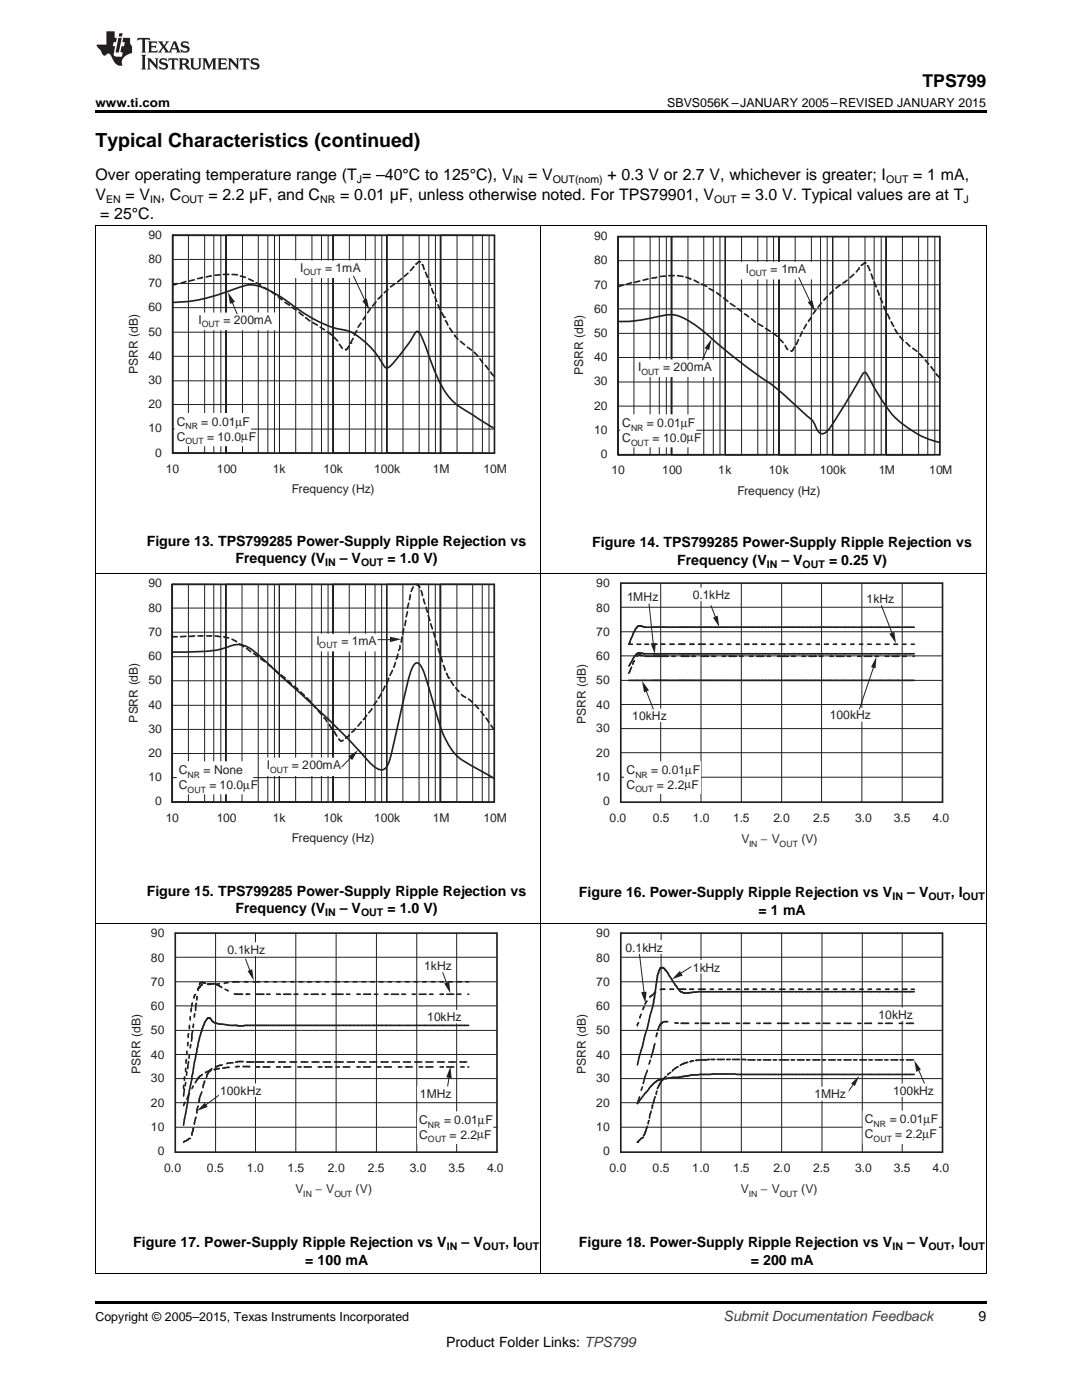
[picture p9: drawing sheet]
<svg xmlns="http://www.w3.org/2000/svg" width="216mm" height="279mm" viewBox="0 0 216 279" stroke-linecap="round" stroke-linejoin="round" font-family="sans-serif">
<defs><g id="words">
<text font-size="3.9" x="19" y="29.3">Typical Characteristics (continued)</text>
<text font-size="3.5" x="184.1" y="17.3">TPS799</text>
<g font-size="3.2">
<text x="19" y="36">Over operating temperature range (T = –40°C to 125°C), V</text>
<text x="105.4" y="36">= V</text>
<text x="121.2" y="36">+ 0.3 V or 2.7 V, whichever is greater; I</text>
<text x="182.2" y="36">= 1 mA,</text>
<text x="19" y="39.9">V</text>
<text x="25" y="39.9">= V , C</text>
<text x="41.6" y="39.9">= 2.2 μF, and C</text>
<text x="67.9" y="39.9">= 0.01 μF, unless otherwise noted. For TPS79901, V</text>
<text x="147.9" y="39.9">= 3.0 V. Typical values are at T</text>
<text x="20" y="43.7">= 25°C.</text>
</g>
<g font-size="2.8">
<text x="29.3" y="108.9">Figure 13. TPS799285 Power-Supply Ripple Rejection vs</text>
<text x="47" y="112.4">Frequency (V</text>
<text x="67.8" y="112.4">– V</text>
<text x="77.3" y="112.4">= 1.0 V)</text>
<text x="118.2" y="109.2">Figure 14. TPS799285 Power-Supply Ripple Rejection vs</text>
<text x="135.1" y="112.7">Frequency (V</text>
<text x="155.9" y="112.7">– V</text>
<text x="165.4" y="112.7">= 0.25 V)</text>
<text x="29.3" y="178.7">Figure 15. TPS799285 Power-Supply Ripple Rejection vs</text>
<text x="115.5" y="179.1">Figure 16. Power-Supply Ripple Rejection vs V</text>
<text x="181" y="179.1">– V</text>
<text x="189.7" y="179.1">, I</text>
<text x="47" y="182.2">Frequency (V</text>
<text x="67.8" y="182.2">– V</text>
<text x="77.3" y="182.2">= 1.0 V)</text>
<text x="151.3" y="182.6">= 1 mA</text>
<text x="26.6" y="248.9">Figure 17. Power-Supply Ripple Rejection vs V</text>
<text x="92.1" y="248.9">– V</text>
<text x="100.8" y="248.9">, I</text>
<text x="115.5" y="248.9">Figure 18. Power-Supply Ripple Rejection vs V</text>
<text x="181" y="248.9">– V</text>
<text x="189.7" y="248.9">, I</text>
<text x="60.9" y="252.4">= 100 mA</text>
<text x="149.8" y="252.4">= 200 mA</text>
<text x="195.3" y="263.6">9</text>
<text x="89" y="268.9">Product Folder Links: TPS799</text>
</g>
<text font-size="2.8" fill="#0000c8" x="144.4" y="263.6">Submit Documentation Feedback</text>
<g font-size="2.5">
<text x="19" y="21.4">www.ti.com</text>
<text x="133.1" y="21.4">SBVS056K –JANUARY 2005–REVISED JANUARY 2015</text>
<text x="19" y="263.6">Copyright © 2005–2015, Texas Instruments Incorporated</text>
</g>
<g font-size="2.4" fill="#231f20">
<text x="29.6" y="47.6">90</text>
<text x="118.5" y="47.9">90</text>
<text x="29.6" y="52.4">80</text>
<text x="118.5" y="52.7">80</text>
<text x="29.6" y="57.3">70</text>
<text x="59.9" y="54.3">I</text>
<text x="64.9" y="54.3">= 1mA</text>
<text x="118.5" y="57.6">70</text>
<text x="148.8" y="54.5">I</text>
<text x="153.8" y="54.5">= 1mA</text>
<text x="29.6" y="62.1">60</text>
<text x="39.6" y="64.6">I</text>
<text x="44.6" y="64.6">= 200mA</text>
<text x="118.5" y="62.4">60</text>
<text x="29.6" y="67">50</text>
<text x="29.6" y="71.8">40</text>
<text x="118.5" y="67.2">50</text>
<text x="27.5" y="74.6" transform="rotate(-90 27.5 74.6)">PSRR (dB)</text>
<text x="29.6" y="76.7">30</text>
<text x="116.4" y="74.8" transform="rotate(-90 116.4 74.8)">PSRR (dB)</text>
<text x="118.5" y="72.1">40</text>
<text x="118.5" y="76.9">30</text>
<text x="127.3" y="74.1">I</text>
<text x="132.3" y="74.1">= 200mA</text>
<text x="29.6" y="81.5">20</text>
<text x="118.5" y="81.8">20</text>
<text x="29.6" y="86.3">10</text>
<text x="35.3" y="85">C</text>
<text x="35.3" y="88">C</text>
<text x="40.2" y="85">= 0.01µ</text>
<text x="41.3" y="88">= 10.0µF</text>
<text x="48.4" y="85">F</text>
<text x="118.5" y="86.5">10</text>
<text x="124.2" y="85.3">C</text>
<text x="124.2" y="88.3">C</text>
<text x="129.1" y="85.3">= 0.01µ</text>
<text x="130.2" y="88.3">= 10.0µF</text>
<text x="137.3" y="85.3">F</text>
<text x="31" y="91.2">0</text>
<text x="33.1" y="94.4">10</text>
<text x="43.2" y="94.4">100</text>
<text x="54.4" y="94.4">1k</text>
<text x="64.6" y="94.4">10k</text>
<text x="74.7" y="94.4">100k</text>
<text x="86.4" y="94.4">1M</text>
<text x="96.5" y="94.4">10M</text>
<text x="119.9" y="91.4">0</text>
<text x="122" y="94.6">10</text>
<text x="132.1" y="94.6">100</text>
<text x="143.3" y="94.6">1k</text>
<text x="153.4" y="94.6">10k</text>
<text x="163.6" y="94.6">100k</text>
<text x="175.3" y="94.6">1M</text>
<text x="185.4" y="94.6">10M</text>
<text x="58.3" y="98.4">Frequency (Hz)</text>
<text x="147.1" y="98.7">Frequency (Hz)</text>
<text x="29.6" y="117.2">90</text>
<text x="119" y="117.2">90</text>
<text x="125.1" y="119.9">1MHz</text>
<text x="138.2" y="119.5">0.1kHz</text>
<text x="29.6" y="122.1">80</text>
<text x="119" y="122.1">80</text>
<text x="172.9" y="120.3">1kHz</text>
<text x="29.6" y="126.9">70</text>
<text x="29.6" y="131.8">60</text>
<text x="63.1" y="128.7">I</text>
<text x="68.1" y="128.7">= 1mA</text>
<text x="119" y="126.8">70</text>
<text x="119" y="131.7">60</text>
<text x="29.6" y="136.5">50</text>
<text x="119" y="136.5">50</text>
<text x="29.6" y="141.4">40</text>
<text x="119" y="141.4">40</text>
<text x="126.1" y="143.7">10kHz</text>
<text x="165.6" y="143.6">100kHz</text>
<text x="27.5" y="144.2" transform="rotate(-90 27.5 144.2)">PSRR (dB)</text>
<text x="29.6" y="146.2">30</text>
<text x="116.9" y="144.5" transform="rotate(-90 116.9 144.5)">PSRR (dB)</text>
<text x="119" y="146.2">30</text>
<text x="29.6" y="151.1">20</text>
<text x="29.6" y="155.9">10</text>
<text x="35.7" y="154.5">C</text>
<text x="40.6" y="154.5">= None</text>
<text x="53.3" y="153.5">I</text>
<text x="58.2" y="153.5">= 200mA</text>
<text x="119" y="151">20</text>
<text x="119" y="155.9">10</text>
<text x="125" y="154.5">C</text>
<text x="129.9" y="154.5">= 0.01µF</text>
<text x="31" y="160.7">0</text>
<text x="35.7" y="157.5">C</text>
<text x="41.8" y="157.5">= 10.0</text>
<text x="48.5" y="157.4">µF</text>
<text x="120.4" y="160.7">0</text>
<text x="125" y="157.4">C</text>
<text x="131.1" y="157.4">= 2.2µF</text>
<text x="33.1" y="164">10</text>
<text x="43.2" y="164">100</text>
<text x="54.4" y="164">1k</text>
<text x="64.5" y="164">10k</text>
<text x="74.7" y="164">100k</text>
<text x="86.4" y="164">1M</text>
<text x="96.5" y="164">10M</text>
<text x="121.6" y="164.1">0.0</text>
<text x="130.3" y="164.1">0.5</text>
<text x="138.2" y="164.1">1.0</text>
<text x="146.3" y="164.1">1.5</text>
<text x="154.3" y="164.1">2.0</text>
<text x="162.3" y="164.1">2.5</text>
<text x="170.7" y="164.1">3.0</text>
<text x="178.4" y="164.1">3.5</text>
<text x="186.1" y="164.1">4.0</text>
<text x="58.2" y="168">Frequency (Hz)</text>
<text x="147.9" y="168.3">V</text>
<text x="151.8" y="168.2">− V</text>
<text x="160" y="168.3">(V)</text>
<text x="30.1" y="187.1">90</text>
<text x="30.1" y="192">80</text>
<text x="45.4" y="190.3">0.1kHz</text>
<text x="119" y="187.1">90</text>
<text x="119" y="192">80</text>
<text x="124.8" y="190">0.1kHz</text>
<text x="30.1" y="196.7">70</text>
<text x="84.7" y="193.5">1kHz</text>
<text x="119" y="196.7">70</text>
<text x="138.2" y="193.9">1kHz</text>
<text x="30.1" y="201.6">60</text>
<text x="85.2" y="203.8">10kHz</text>
<text x="119" y="201.6">60</text>
<text x="175.3" y="203.3">10kHz</text>
<text x="30.1" y="206.4">50</text>
<text x="119" y="206.4">50</text>
<text x="28" y="214.3" transform="rotate(-90 28 214.3)">PSRR (dB)</text>
<text x="30.1" y="211.3">40</text>
<text x="116.9" y="214.3" transform="rotate(-90 116.9 214.3)">PSRR (dB)</text>
<text x="119" y="211.3">40</text>
<text x="30.1" y="216">30</text>
<text x="30.1" y="220.9">20</text>
<text x="43.9" y="218.5">100kHz</text>
<text x="83.7" y="219.1">1MHz</text>
<text x="119" y="216">30</text>
<text x="119" y="220.9">20</text>
<text x="162.5" y="219.1">1MHz</text>
<text x="178.2" y="218.5">100kHz</text>
<text x="30.1" y="225.7">10</text>
<text x="83.7" y="227.3">C</text>
<text x="83.7" y="224.4">C</text>
<text x="88.6" y="224.4">= 0.01µF</text>
<text x="89.7" y="227.3">= 2.2µF</text>
<text x="119" y="225.7">10</text>
<text x="172.6" y="227.2">C</text>
<text x="172.6" y="224.2">C</text>
<text x="177.5" y="224.2">= 0.01µF</text>
<text x="178.6" y="227.2">= 2.2µF</text>
<text x="31.5" y="230.5">0</text>
<text x="32.7" y="233.9">0.0</text>
<text x="41.3" y="233.9">0.5</text>
<text x="49.2" y="233.9">1.0</text>
<text x="57.4" y="233.9">1.5</text>
<text x="65.4" y="233.9">2.0</text>
<text x="73.4" y="233.9">2.5</text>
<text x="81.8" y="233.9">3.0</text>
<text x="89.5" y="233.9">3.5</text>
<text x="97.2" y="233.9">4.0</text>
<text x="120.4" y="230.5">0</text>
<text x="121.6" y="233.9">0.0</text>
<text x="130.2" y="233.9">0.5</text>
<text x="138.1" y="233.9">1.0</text>
<text x="146.3" y="233.9">1.5</text>
<text x="154.3" y="233.9">2.0</text>
<text x="162.3" y="233.9">2.5</text>
<text x="170.7" y="233.9">3.0</text>
<text x="178.4" y="233.9">3.5</text>
<text x="186.1" y="233.9">4.0</text>
<text x="58.9" y="238.1">V</text>
<text x="62.9" y="238.1">− V</text>
<text x="71" y="238.1">(V)</text>
<text x="147.8" y="238.1">V</text>
<text x="151.8" y="238.1">− V</text>
<text x="159.9" y="238.1">(V)</text>
</g>
<g font-size="2.1">
<text x="21.2" y="40.5">EN</text>
<text x="30" y="40.5">IN</text>
<text x="36.2" y="40.5">OUT</text>
<text x="63.9" y="40.5">NR</text>
<text x="71.2" y="36.6">J</text>
<text x="102.3" y="36.6">IN</text>
<text x="110.3" y="36.6">OUT(nom)</text>
<text x="142.5" y="40.5">OUT</text>
<text x="176.8" y="36.6">OUT</text>
<text x="192.2" y="40.5">J</text>
<text x="64.9" y="113">IN</text>
<text x="72" y="113">OUT</text>
<text x="153" y="113.3">IN</text>
<text x="160.2" y="113.3">OUT</text>
<text x="178.1" y="179.6">IN</text>
<text x="185.2" y="179.6">OUT</text>
<text x="192.1" y="179.6">OUT</text>
<text x="64.9" y="182.8">IN</text>
<text x="72" y="182.8">OUT</text>
<text x="89.2" y="249.5">IN</text>
<text x="96.3" y="249.5">OUT</text>
<text x="103.2" y="249.5">OUT</text>
<text x="178.1" y="249.5">IN</text>
<text x="185.2" y="249.5">OUT</text>
<text x="192.1" y="249.5">OUT</text>
</g>
<g font-size="1.7" fill="#231f20">
<text x="60.6" y="54.9">OUT</text>
<text x="149.5" y="55.2">OUT</text>
<text x="40.3" y="65.3">OUT</text>
<text x="128" y="74.7">OUT</text>
<text x="37" y="85.7">NR</text>
<text x="37" y="88.7">OUT</text>
<text x="125.9" y="86">NR</text>
<text x="125.9" y="89">OUT</text>
<text x="63.7" y="129.4">OUT</text>
<text x="37.4" y="155.3">NR</text>
<text x="53.9" y="154.2">OUT</text>
<text x="126.8" y="155.2">NR</text>
<text x="37.4" y="158.2">OUT</text>
<text x="126.8" y="158.1">OUT</text>
<text x="149.5" y="169">IN</text>
<text x="155.6" y="169">OUT</text>
<text x="85.4" y="227.9">OUT</text>
<text x="85.4" y="225">NR</text>
<text x="174.3" y="227.9">OUT</text>
<text x="174.3" y="225">NR</text>
<text x="60.5" y="238.8">IN</text>
<text x="66.7" y="238.8">OUT</text>
<text x="149.4" y="238.8">IN</text>
<text x="155.6" y="238.8">OUT</text>
</g>
</g></defs>
<path d="M19 259.7h177.8v.5h-177.8z" fill="#000"/>
<path d="M19.1 184.4v69.8M107.9 184.4v69.8M196.8 184.4v69.8M19 254.2h177.8" fill="none" stroke="#000" stroke-width=".2"/>
<g fill="none" stroke="#231f20" stroke-width=".2">
<path d="M35 191h64.2M35 195.9h64.2M43 186.2v43.7M51 186.2v43.7M59 186.2v43.7M67.1 186.2v43.7M75.1 186.2v43.7M83.2 186.2v43.7M91.1 186.2v43.7M35 200.7h64.2M35 205.6h64.2M35 210.4h64.2"/>
<path d="M35 215.3h64.2M35 220.1h64.2M35 225h64.2"/>
</g>
<g fill="none" stroke="#231f20" stroke-width=".33">
<path d="M35 186.2h64.2v43.7h-64.2zM39 198.5l-.2 .3-.1 .4M39.8 197l-.4 .6M36.7 216.6l-.1 .6M36.9 214.9l-.1 .7M37 213.2v.6M37.2 211.4l-.1 .8M37.3 209.8v.6M37.5 208v.7M37.6 206.3l-.1 .7M37.8 204.6v.7M38 202.9v.7"/>
<path d="M38.2 201.2l-.1 .7M38.4 200.2l-.1 .6"/>
</g>
<circle cx="39.8" cy="197" r=".17" fill="#231f20"/>
<path d="M40.4 196.5l-.6 .4" fill="none" stroke="#231f20" stroke-width=".33"/>
<circle cx="41.4" cy="196.4" r=".17" fill="#231f20"/>
<path d="M41.4 196.4h.7M43.8 196.3l-.8 .1M45.5 196.1l-.7 .2M47.7 195.9l-1.2 .1M48.7 195.9h.8M50.5 195.9h1.3M52.8 195.9h.7M54.5 195.9h.7M56.3 195.9h.7M58 195.9h.7M59.7 195.9h.7" fill="none" stroke="#231f20" stroke-width=".33"/>
<circle cx="61.4" cy="195.9" r=".17" fill="#231f20"/>
<path d="M61.4 195.9h.7" fill="none" stroke="#231f20" stroke-width=".33"/>
<circle cx="63.2" cy="195.9" r=".17" fill="#231f20"/>
<g fill="none" stroke="#231f20" stroke-width=".33">
<path d="M63.2 195.9h.6M64.9 195.9h.7M66.7 195.9h1M68.7 195.9h.8M70.5 195.9h.7M72.2 195.9h.8M74 195.9h.7M75.7 195.9h.7M77.4 195.9h.7M79.2 195.9h.6M80.9 195.9h.7M82.7 195.9h.6"/>
<path d="M84.3 195.9h.7M86.1 195.9h.6M87.8 195.9h.7M89.5 195.9h.7M91.2 195.9h.7"/>
</g>
<circle cx="91.9" cy="195.9" r=".17" fill="#231f20"/>
<g fill="none" stroke="#231f20" stroke-width=".33">
<path d="M39.4 198.9l-.1 .7M39.8 196.9l-.3 .7M41 196.3l-.9-.2-.3 .3M42.8 196.3l-1.4 .1M43 196.4l1.3 .7M44.9 197.4l.6 .4M46.7 198.3l1.7 .1M92.9 195.9h.6M36.8 217.3l-.2 1.4M37 216v.7M37.3 213.9l-.1 .7M37.6 211.9l-.1 1.4"/>
<path d="M37.8 210.5l-.1 .7M38 208.5v.6M38.5 205.7l-.3 2.1M38.6 204.4l-.1 .7M38.9 202.3l-.1 .7M39.2 200.2l-.2 1.5"/>
</g>
<circle cx="49.2" cy="198.4" r=".17" fill="#231f20"/>
<path d="M49.2 198.4h.6M51.1 198.4h1.4" fill="none" stroke="#231f20" stroke-width=".33"/>
<circle cx="52.5" cy="198.4" r=".17" fill="#231f20"/>
<g fill="none" stroke="#231f20" stroke-width=".33">
<path d="M53.2 198.4h.7M55.2 198.4h.8M56.6 198.4h1.4M58.7 198.4h.7M60.7 198.4h.7M62.1 198.4h1.4M64.2 198.4h.7M66.2 198.4h.8M67.1 198.4h1.4M69.1 198.4h.7M71.2 198.4h.7M72.5 198.4h1.5"/>
<path d="M74.7 198.4h.7M76.7 198.4h.7M78.1 198.4h1.4M80.2 198.4h.7M82.2 198.4h.7M83.7 198.4h1.3M85.7 198.4h.7M87.8 198.4h.7M89.1 198.4h1.4M91.2 198.4h.8M93.4 198.4h.1M41.5 203.1l-.5 .6a23.5 23.5 0 0 0-1.9 6.7l-2.5 14.1"/>
</g>
<circle cx="41.5" cy="203.1" r=".17" fill="#231f20"/>
<path d="M41.5 203.1h.4l.2 .3a2.14 2.14 0 0 0 1.7 1l3.7 .3 46-.1M37.8 227.2l-1.2 .7" fill="none" stroke="#231f20" stroke-width=".33"/>
<circle cx="37.8" cy="227.2" r=".17" fill="#231f20"/>
<path d="M40.3 217.9l-.5 1.3-.1 .8M40.9 215.8l-.4 1.3M42.3 213.3l-.4 .2-.6 1-.1 .5M44.3 212.5l-1.3 .5M46.5 212.1l-1.2 .2M48.5 211.9h-1.5M49.2 211.9h1.5M51.1 211.9h1.4M38.6 225.2l-.3 1.3M39.1 223l-.3 1.4M39.5 220.7l-.2 .8v.6" fill="none" stroke="#231f20" stroke-width=".33"/>
<circle cx="52.5" cy="211.9" r=".17" fill="#231f20"/>
<g fill="none" stroke="#231f20" stroke-width=".33">
<path d="M37 220l-.4 .6M37.8 218.2l-.5 1.2M38.5 216.8l-.2 .4M39.8 215h-.2l-.6 1.1M40.4 214.4l-.6 .4M42.1 213.7l-.5 .1-.6 .3M43.8 213.3h-.8l-.2 .2M45.8 213l-1.4 .2M47.7 212.9h-.7M48.5 212.9h1.3M51.1 212.9h.7M52.5 212.9h1.4"/>
<path d="M53.4 211.9h1.3M55.2 212.9h.8M55.6 211.9h1.4M56.6 212.9h1.4M57.9 211.9h1.3M59.4 212.9h.7M60.1 211.9h1.3M60.7 212.9h1.4M62.3 211.9h1.4M63.5 212.9h.7M64.5 211.9h1.4M64.9 212.9h1.3"/>
<path d="M66.7 211.9h1.8M67.1 212.9h.6M68.5 212.9h1.3M69.3 211.9h1.4M71.2 212.9h.7M71.5 211.9h1.5M72.5 212.9h1.5M73.8 211.9h1.4M75.4 212.9h.6M76 211.9h1.4M76.7 212.9h1.4M78.3 211.9h1.4"/>
<path d="M79.5 212.9h.7M80.5 211.9h1.4M80.9 212.9h1.3M82.7 211.9h1.5M83.7 212.9h.6M85 211.9h1.4M85 212.9h1.4M87.3 211.9h1.3M87.8 212.9h.7M89.1 212.9h1.4M89.5 211.9h1.4M91.8 211.9h1.3"/>
<path d="M92 212.9h.6M93.4 212.9h.1"/>
</g>
<path d="M45.3 188.1h7.9v2.6h-7.9z" fill="#fff"/>
<path d="M45.3 188.1h7.9v2.6h-7.9z" fill="none" stroke="#fff" stroke-width=".2"/>
<path d="M49.4 193.8l.9-.4 .3 2.3z" fill="#231f20"/>
<path d="M49 191.4l1.1 3" fill="none" stroke="#231f20" stroke-width=".2"/>
<path d="M88.6 196.3l1-.4 .3 2.4z" fill="#231f20"/>
<path d="M88.3 193.9l1.1 3" fill="none" stroke="#231f20" stroke-width=".2"/>
<path d="M84.6 191.4h5.9v2.5h-5.9z" fill="#fff"/>
<path d="M84.6 191.4h5.9v2.5h-5.9z" fill="none" stroke="#fff" stroke-width=".2"/>
<path d="M85.2 201.7h7.9v2.4h-7.9z" fill="#fff"/>
<path d="M85.2 201.7h7.9v2.4h-7.9z" fill="none" stroke="#fff" stroke-width=".2"/>
<path d="M40.9 220.1l.5 .8-2.1 .8z" fill="#231f20"/>
<path d="M44.1 218.2l-3.7 2.8" fill="none" stroke="#231f20" stroke-width=".2"/>
<path d="M89.9 212.9l.2 2.3-1.1-.2z" fill="#231f20"/>
<path d="M89.7 214.3l-.5 3.2" fill="none" stroke="#231f20" stroke-width=".2"/>
<path d="M43.8 216.3h7.9v2.5h-7.9z" fill="#fff"/>
<path d="M43.8 216.3h7.9v2.5h-7.9z" fill="none" stroke="#fff" stroke-width=".2"/>
<path d="M83.3 216.9h7.2v2.6h-7.2z" fill="#fff"/>
<path d="M83.3 216.9h7.2v2.6h-7.2z" fill="none" stroke="#fff" stroke-width=".2"/>
<path d="M83.3 221.9h15v6.3h-15z" fill="#fff"/>
<path d="M83.3 221.9h15v6.3h-15z" fill="none" stroke="#fff" stroke-width=".2"/>
<g fill="none" stroke="#231f20" stroke-width=".2">
<path d="M123.9 191h64.2M123.9 195.9h64.2M131.9 186.2v43.7M139.9 186.2v43.7M147.9 186.2v43.7M156 186.2v43.7M164 186.2v43.7M172.1 186.2v43.7M180 186.2v43.7M123.9 200.7h64.2M123.9 205.6h64.2M123.9 210.4h64.2"/>
<path d="M123.9 215.3h64.2M123.9 220.1h64.2M123.9 225h64.2"/>
</g>
<path d="M123.9 186.2h64.2v43.7h-64.2zM129.1 199.8l-.4 .6M130.3 198.6l-.6 .4M130.8 198l-.5 .4M132.7 197.4l-.9 .1M133.7 197.4h.7M135.4 197.4h1.2M127.4 204.1l-.2 .6M127.9 202.4l-.2 .7M128.5 200.9l-.2 .6" fill="none" stroke="#231f20" stroke-width=".33"/>
<circle cx="136.6" cy="197.4" r=".17" fill="#231f20"/>
<path d="M137.6 197.4h.8M139.4 197.4h1.3M141.7 197.4h.7M143.4 197.4h.7M145.2 197.4h.7M146.9 197.4h.7M148.6 197.4h.7" fill="none" stroke="#231f20" stroke-width=".33"/>
<circle cx="150.3" cy="197.4" r=".17" fill="#231f20"/>
<path d="M150.3 197.4h.7" fill="none" stroke="#231f20" stroke-width=".33"/>
<circle cx="152.1" cy="197.4" r=".17" fill="#231f20"/>
<g fill="none" stroke="#231f20" stroke-width=".33">
<path d="M152.1 197.4h.6M153.8 197.4h.7M155.6 197.4h1M157.6 197.4h.8M159.4 197.4h.7M161.1 197.4h.8M162.9 197.4h.7M164.6 197.4h.7M166.3 197.4h.7M168.1 197.4h.6M169.8 197.4h.7M171.6 197.4h.6"/>
<path d="M173.2 197.4h.7M175 197.4h.6M176.7 197.4h.7M178.4 197.4h.7M180.1 197.4h.7"/>
</g>
<circle cx="180.8" cy="197.4" r=".17" fill="#231f20"/>
<path d="M132.2 193.1l-.5 .2-.5 1.4-.8 5.5-3.2 12.3M181.8 197.4h.6" fill="none" stroke="#231f20" stroke-width=".33"/>
<circle cx="132.2" cy="193.1" r=".17" fill="#231f20"/>
<g fill="none" stroke="#231f20" stroke-width=".33">
<path d="M132.2 193.1l.7 .6 2.2 3.2a1.82 1.82 0 0 0 1.3 1.3l2.8-.3h43.2M127.6 218.9l-.4 1.3M128.2 216.9l-.3 .7M129.2 213.6l-.9 2.7M129.8 211.6l-.3 .8M130.7 208.3l-.8 2.7M131.2 206.2l-.3 .7M131.9 204.4h-.1l-.5 1.2M133.2 203.9h-.6l-.7 .3M134.7 204.1l.6 .1M135.9 204.2h1.5M138.7 204.2h.7"/>
<path d="M140 204.2h1.4"/>
</g>
<circle cx="141.4" cy="204.2" r=".17" fill="#231f20"/>
<g fill="none" stroke="#231f20" stroke-width=".33">
<path d="M142.8 204.2h.6M144.1 204.2h1.4M146.9 204.2h.7M148.3 204.2h1.3M151 204.2h.7M152.4 204.2h1.4M155.1 204.2h.8M156 204.2h1.4M158.7 204.2h.7M160.1 204.2h1.3M162.9 204.2h.7M164.3 204.2h1.3"/>
<path d="M167 204.2h.7M168.4 204.2h1.4M171.1 204.2h.7M172.6 204.2h1.3M175.3 204.2h.7M176.7 204.2h1.3M179.4 204.2h.7M180.9 204.2h1.4"/>
</g>
<circle cx="127.2" cy="227.9" r=".17" fill="#231f20"/>
<path d="M128.2 227l-1 .9" fill="none" stroke="#231f20" stroke-width=".33"/>
<circle cx="128.2" cy="227" r=".17" fill="#231f20"/>
<path d="M130.8 218.9l-.5 1.3M131.1 217.7l-.2 .7M131.9 216l-.7 1.2M132.9 214.8l-1 1M133.8 214l-.6 .5M135.3 212.9l-.6 .4-.5 .5M137.2 212l-.6 .1-.9 .5M129.2 224.8l-.8 1.9M129.5 223.6l-.2 .7M129.9 221.7l-.3 1.4M130.3 220.6l-.2 .6" fill="none" stroke="#231f20" stroke-width=".33"/>
<circle cx="137.7" cy="211.9" r=".17" fill="#231f20"/>
<path d="M138.4 211.7l-.7 .2" fill="none" stroke="#231f20" stroke-width=".33"/>
<circle cx="138.9" cy="211.6" r=".17" fill="#231f20"/>
<path d="M141.4 211.4l-2.5 .2" fill="none" stroke="#231f20" stroke-width=".33"/>
<circle cx="141.4" cy="211.4" r=".17" fill="#231f20"/>
<g fill="none" stroke="#231f20" stroke-width=".33">
<path d="M141.9 211.4h.7M143.1 211.4h1.4M145 211.4h.7M146.2 211.4h1.4M148.1 211.4l.7 .1M149.3 211.5h1.4M151.2 211.5h.6M152.3 211.5h1.5M154.3 211.5h.7M155.5 211.5h1.9M157.9 211.5h.6M159.1 211.5h1.3"/>
<path d="M160.9 211.5h.7M162.2 211.5h1.4M164.1 211.5h.7M165.3 211.5h1.4M167.2 211.5h.6M168.4 211.5h1.4M170.3 211.5h.7M171.6 211.5h1.3M173.4 211.5h.7M174.6 211.5h1.4M176.5 211.5h.7M177.8 211.5h1.3"/>
<path d="M179.6 211.5h.7M180.9 211.5h1.4M182.4 214.4l-40.3-.1-4 .2-2.7 .5-3.1 .3-1 .3-1.6 1.4-2.5 3.2"/>
</g>
<path d="M182.4 211.6l1.4 1.8-1 .5z" fill="#231f20"/>
<path d="M183 212.9l1.6 3.6" fill="none" stroke="#231f20" stroke-width=".2"/>
<path d="M124.7 187.7h8v2.6h-8z" fill="#fff"/>
<path d="M124.7 187.7h8v2.6h-8z" fill="none" stroke="#fff" stroke-width=".2"/>
<path d="M127.9 198l1.1-.1-.2 2.3z" fill="#231f20"/>
<path d="M127.6 190.5l1 8.3" fill="none" stroke="#231f20" stroke-width=".2"/>
<path d="M178 216.3h8v2.5h-8z" fill="#fff"/>
<path d="M178 216.3h8v2.5h-8z" fill="none" stroke="#fff" stroke-width=".2"/>
<path d="M138.1 191.7h6.2v2.5h-6.2z" fill="#fff"/>
<path d="M138.1 191.7h6.2v2.5h-6.2z" fill="none" stroke="#fff" stroke-width=".2"/>
<path d="M135.6 193.8l.6 .9-2.1 .7z" fill="#231f20"/>
<path d="M137.9 192.9l-2.7 1.8" fill="none" stroke="#231f20" stroke-width=".2"/>
<path d="M175.2 201.2h7.9v2.4h-7.9z" fill="#fff"/>
<path d="M175.2 201.2h7.9v2.4h-7.9z" fill="none" stroke="#fff" stroke-width=".2"/>
<path d="M169.8 216.3l1.7-1.6-.9 2.1z" fill="#231f20"/>
<path d="M170.7 215.8l-1.9 2.7" fill="none" stroke="#231f20" stroke-width=".2"/>
<path d="M161.9 217h7.3v2.6h-7.3z" fill="#fff"/>
<path d="M161.9 217h7.3v2.6h-7.3z" fill="none" stroke="#fff" stroke-width=".2"/>
<path d="M172.2 221.7h15v6.4h-15z" fill="#fff"/>
<path d="M172.2 221.7h15v6.4h-15z" fill="none" stroke="#fff" stroke-width=".2"/>
<path d="M19.1 114.5v69.9M107.9 114.5v69.9M196.8 114.5v69.9M19 184.3h177.8" fill="none" stroke="#000" stroke-width=".2"/>
<path d="M127.9 124.9h-.5l-.5 .5-1.5 3.2" fill="none" stroke="#231f20" stroke-width=".33"/>
<circle cx="127.9" cy="124.9" r=".17" fill="#231f20"/>
<path d="M125.4 128.6h.8M127.1 128.6h.8M127.9 124.9l.7 .3h53.8M128.7 128.6h.7M130.3 128.6h.8M131.9 128.6h.8M133.7 128.6h.6" fill="none" stroke="#231f20" stroke-width=".33"/>
<circle cx="134.3" cy="128.6" r=".17" fill="#231f20"/>
<path d="M135.4 128.6h1.2M137.6 128.6h.7" fill="none" stroke="#231f20" stroke-width=".33"/>
<circle cx="138.3" cy="128.6" r=".17" fill="#231f20"/>
<path d="M139.4 128.6h1.3M141.7 128.6h.7M143.4 128.6h.7M145.2 128.6h.7M146.9 128.6h.7M148.6 128.6h.7" fill="none" stroke="#231f20" stroke-width=".33"/>
<circle cx="149.3" cy="128.6" r=".17" fill="#231f20"/>
<g fill="none" stroke="#231f20" stroke-width=".33">
<path d="M125.4 135.8h57M126 133.1l-.6 1.3M126.6 131.9l-.3 .7M128.3 130.9l-.8-.2-.4 .3M128.7 131h1.4M130.3 131h1.5M131.9 131h1.4M134.1 131h.6M135.9 131h1.4M150.2 128.6h.8M152 128.6h.7M153.7 128.6h.8"/>
<path d="M155.5 128.6h1.1M157.6 128.6h.7M159.4 128.6h.6M161.1 128.6h.7M162.9 128.6h.6M164.5 128.6h.8M166.3 128.6h.6M168 128.6h.7M169.7 128.6h.7M171.5 128.6h.6M173.1 128.6h.8M174.9 128.6h.7"/>
<path d="M176.6 128.6h.8M178.4 128.6h.7M180.1 128.6h.7M181.8 128.6h.6"/>
</g>
<circle cx="137.3" cy="131" r=".17" fill="#231f20"/>
<path d="M138.1 131h.6M140 131h1.4M142 131h.8M144.1 131h.7" fill="none" stroke="#231f20" stroke-width=".33"/>
<circle cx="145.5" cy="131" r=".17" fill="#231f20"/>
<g fill="none" stroke="#231f20" stroke-width=".33">
<path d="M123.9 116.4h64.2v43.7h-64.2zM145.5 131h1.4M147.6 131h.7M149.6 131h.6M151 131h1.4M153.1 131h.6M155.1 131h.7M156 131h1.3M158 131h.7M160 131h.7M161.4 131h1.5M163.5 131h.7"/>
<path d="M165.6 131h.7M166.9 131h1.5M169.1 131h.6M171.1 131h.7M172.5 131h1.4M174.6 131h.7M176.6 131h.8M178 131h1.4M180.1 131h.8M182.2 131h.2M182.4 130.5l-54.1-.1a1.36 1.36 0 0 0-1.7 .7l-1.2 1.8"/>
</g>
<g fill="none" stroke="#231f20" stroke-width=".2">
<path d="M131.8 116.4v43.7M139.9 116.4v43.7M147.9 116.4v43.7M156 116.4v43.7M163.9 116.4v43.7M172 116.4v43.7M180 116.4v43.7M123.9 121.2h64.2M123.9 126.1h64.2M123.9 130.9h64.2M123.9 135.8h64.2M123.9 140.6h64.2"/>
<path d="M123.9 145.4h64.2M123.9 150.2h64.2M123.9 155.1h64.2"/>
</g>
<path d="M138.1 117.4h7.9v2.5h-7.9z" fill="#fff"/>
<path d="M138.1 117.4h7.9v2.5h-7.9z" fill="none" stroke="#fff" stroke-width=".2"/>
<path d="M142.3 123.3l.9-.5 .3 2.4z" fill="#231f20"/>
<path d="M141.9 120.9l1.1 2.9" fill="none" stroke="#231f20" stroke-width=".2"/>
<path d="M126 141.5h8v2.5h-8z" fill="#fff"/>
<path d="M126 141.5h8v2.5h-8z" fill="none" stroke="#fff" stroke-width=".2"/>
<path d="M128.1 135.9l1.4 1.9-1 .4z" fill="#231f20"/>
<path d="M128.7 137.2l1.6 4.3" fill="none" stroke="#231f20" stroke-width=".2"/>
<path d="M173.4 118.1h5v2.5h-5z" fill="#fff"/>
<path d="M173.4 118.1h5v2.5h-5z" fill="none" stroke="#fff" stroke-width=".2"/>
<path d="M177.5 126.5l.9-.4 .4 2.3z" fill="#231f20"/>
<path d="M175.9 120.9l2.4 6.2" fill="none" stroke="#231f20" stroke-width=".2"/>
<path d="M165.4 141.4h8v2.5h-8z" fill="#fff"/>
<path d="M165.4 141.4h8v2.5h-8z" fill="none" stroke="#fff" stroke-width=".2"/>
<path d="M174.9 131.1l-.2 2.3-.9-.3z" fill="#231f20"/>
<path d="M174.5 132.5l-3 9" fill="none" stroke="#231f20" stroke-width=".2"/>
<path d="M124.8 117.9h6.7v2.5h-6.7z" fill="#fff"/>
<path d="M124.8 117.9h6.7v2.5h-6.7z" fill="none" stroke="#fff" stroke-width=".2"/>
<path d="M129.8 128.4l1-.1-.1 2.3z" fill="#231f20"/>
<path d="M129.5 120.5l.9 8.7" fill="none" stroke="#231f20" stroke-width=".2"/>
<path d="M124.6 152h15.2v6.3h-15.2z" fill="#fff"/>
<path d="M124.6 152h15.2v6.3h-15.2z" fill="none" stroke="#fff" stroke-width=".2"/>
<path d="M34.4 116.6h64.2v43.5h-64.2zM34.4 130.1a40.6 40.6 0 0 0 9.7-.5l.4-.2a6.6 6.6 0 0 1 4.4-.5 22.6 22.6 0 0 1 5.3 4.3l.7 .6a213.8 213.8 0 0 1 17.8 17.2 8.3 8.3 0 0 0 2.9 2.6 1.7 1.7 0 0 0 2.1-1.7l2.2-9.5a46.7 46.7 0 0 1 2.6-9.7l.7-.4 .3 .1a6.4 6.4 0 0 1 1.6 3.2l1.1 3.9a41.3 41.3 0 0 0 3 8.5 9.2 9.2 0 0 0 4.5 4.6l4.9 2.8" fill="none" stroke="#231f20" stroke-width=".33"/>
<g fill="none" stroke="#231f20" stroke-width=".2">
<path d="M34.4 116.6h64.2v43.5h-64.2zM37.6 116.6v43.5M40.8 116.6v43.5M42.7 116.6v43.5M44.1 116.6v43.5M45.1 116.6v43.5M48.3 116.6v43.5M51.5 116.6v43.5M53.4 116.6v43.5M54.8 116.6v43.5M55.8 116.6v43.5M59 116.6v43.5"/>
<path d="M62.2 116.6v43.5M64.1 116.6v43.5M65.5 116.6v43.5M66.5 116.6v43.5M69.7 116.6v43.5M72.9 116.6v43.5M74.8 116.6v43.5M76.2 116.6v43.5M77.2 116.6v43.5M80.4 116.6v43.5M83.6 116.6v43.5M85.5 116.6v43.5"/>
<path d="M86.9 116.6v43.5M87.9 116.6v43.5M91.2 116.6v43.5M94.3 116.6v43.5M96.2 116.6v43.5M97.6 116.6v43.5M34.4 121.4h64.2M34.4 126.2h64.2M34.4 131.1h64.2M34.4 135.9h64.2M34.4 140.8h64.2M34.4 145.6h64.2"/>
<path d="M34.4 150.4h64.2M34.4 155.2h64.2"/>
</g>
<path d="M53.1 151.3h15.1v3.4h-15.1z" fill="#fff"/>
<path d="M53.1 151.3h15.1v3.4h-15.1z" fill="none" stroke="#fff" stroke-width=".2"/>
<path d="M69.5 151l1.9-1.3-1.1 2z" fill="#231f20"/>
<path d="M70.5 150.7l-2.3 2.3" fill="none" stroke="#231f20" stroke-width=".2"/>
<path d="M35.4 152h15v6.4h-15z" fill="#fff"/>
<path d="M35.4 152h15v6.4h-15z" fill="none" stroke="#fff" stroke-width=".2"/>
<g fill="none" stroke="#231f20" stroke-width=".33">
<path d="M81.9 118.7l-.2 1M82.5 117.1l-.5 .9M83 116.6l.4 .2 .4 .4M84 117.9l.3 1M84.5 119.5l.3 1M34.4 127.1h1M37.1 127l-1.1 .1M38.8 126.9l-1 .1M39.5 126.9h1M41.2 126.9h1M42.9 126.9l1.1 .2M44.6 127.1l1 .2"/>
<path d="M46.3 127.6l.9 .5M47.8 128.5l.8 .6M49.2 129.4l.8 .7M50.6 130.4l.9 .7M52 131.5l.9 .6M53.4 132.5l.9 .6M54.8 133.5l.7 .8M56.1 134.7l.8 .6M57.4 135.8l.8 .7M58.7 136.9l.8 .7M60 138.1l.7 .7M61.2 139.3l.8 .7"/>
<path d="M75.2 139.9l-.6 .9M76.1 138.4l-.6 .9M76.8 136.9l-.4 1M77.6 135.4l-.4 .9M78.3 133.8l-.5 1M78.9 132.2l-.3 .9M79.4 130.6l-.3 1M79.8 128.8v.6l-.2 .4M80.2 127.2l-.1 1M80.6 125.5l-.2 1M81 123.8l-.2 1M81.3 122.1l-.2 1"/>
<path d="M81.5 120.4l-.2 1M85 121.2l.3 1M85.4 122.8l.4 1M85.9 124.5l.4 1M86.5 126.2l.3 1M86.9 127.8l.4 1M87.4 129.5l.4 1M87.9 131.1l.4 1M88.5 132.8l.3 1M89.1 134.4l.4 .9M62.4 140.5l.7 .8M63.5 141.8l.7 .9"/>
<path d="M64.6 143.2l.4 .3 .2 .5M65.7 144.6l.5 .9M66.7 146l.5 .9M67.6 147.5l.4 .4 .4-.2M69.7 146.6l-.8 .7M70.9 145.4l-.7 .7M72.1 144.1l-.7 .8M73.2 142.7l-.7 .9M74.2 141.4l-.6 .9"/>
</g>
<circle cx="89.5" cy="135.3" r=".17" fill="#231f20"/>
<path d="M89.9 135.9l.6 .9M90.9 137.3l.7 .7M92.1 138.6l.8 .6M93.5 139.5l.7 .7M94.8 140.7l.7 .7M96 142l.6 .7M97 143.3l.6 .9M98 144.7l.5 .8" fill="none" stroke="#231f20" stroke-width=".33"/>
<path d="M62.6 126.6h13.1v3.3h-13.1z" fill="#fff"/>
<path d="M62.6 126.6h13.1v3.3h-13.1z" fill="none" stroke="#fff" stroke-width=".2"/>
<path d="M77.8 127.1l2.3 .5-2.3 .6z" fill="#231f20"/>
<g fill="none" stroke="#231f20" stroke-width=".2">
<path d="M123.3 47.2h64.2v43.6h-64.2zM123.3 52h64.2M123.3 56.8h64.2M126.5 47.2v43.6M129.7 47.2v43.6M131.6 47.2v43.6M133 47.2v43.6M134 47.2v43.6M137.3 47.2v43.6M140.4 47.2v43.6M142.3 47.2v43.6M143.7 47.2v43.6"/>
<path d="M144.7 47.2v43.6M148 47.2v43.6M151.2 47.2v43.6M153 47.2v43.6M154.4 47.2v43.6M155.4 47.2v43.6M158.7 47.2v43.6M161.9 47.2v43.6M163.7 47.2v43.6M165.1 47.2v43.6M166.1 47.2v43.6M169.4 47.2v43.6"/>
<path d="M172.6 47.2v43.6M174.4 47.2v43.6M175.8 47.2v43.6M176.8 47.2v43.6M180.1 47.2v43.6M183.3 47.2v43.6M185.1 47.2v43.6M186.5 47.2v43.6M123.3 61.6h64.2M123.3 66.5h64.2M123.3 71.3h64.2M123.3 76.2h64.2"/>
<path d="M123.3 81h64.2M123.3 85.9h64.2M75.4 127.7h3.2"/>
</g>
<path d="M19.1 45v69.5M107.9 45v69.5M196.8 45v69.5M19 114.5h177.8" fill="none" stroke="#000" stroke-width=".2"/>
<g fill="none" stroke="#231f20" stroke-width=".33">
<path d="M123.3 47.2h64.2v43.6h-64.2zM124.3 56.9l-1 .3M126 56.4l-1 .3M127.7 56.1l-1 .2M129.3 55.7l-1 .2M131.1 55.3l-1 .2M132.8 55.1l-1 .1M133.5 55h1M135.2 55l1.1 .2M136.9 55.3l1 .4M138.5 55.9l.9 .5M140 56.7l1 .5"/>
<path d="M141.5 57.6l.9 .5M143 58.4l.8 .7M144.4 59.5l.8 .6M165.1 59.2l-.7 .7M166.3 58l-.7 .7M167.6 56.9l-.8 .6M169 55.9l-.8 .6M170.4 54.8l-.8 .6M171.4 53.4l-.5 .9M172.8 52.5l-.2-.1-.7 .5M173.1 53l.5 1M173.8 54.7l.4 1"/>
<path d="M174.4 56.3l.4 .9M175.1 57.9l.3 1M175.7 59.5l.4 .9M145.7 60.6l.9 .5M147.1 61.6l.9 .5M148.6 62.6l.8 .6M150 63.6l.7 .7M151.3 64.6l.9 .5M152.8 65.5l.9 .6M154.2 66.5l.9 .6M155.5 67.6l.8 .8M156.7 68.9l.5 .9"/>
<path d="M158.5 69.3l-.3 .6-.3 .2-.1-.1M159.3 67.8l-.5 .9M160.1 66.2l-.4 .9M160.9 64.7l-.5 .9M161.9 63.3l-.6 .8M162.8 61.9l-.6 .7M163.9 60.5l-.7 .8M176.3 61.1l.4 1M177.1 62.6l.4 1M177.8 64.2l.5 .9M178.6 65.7l.6 .9M179.6 67.1l.6 .8"/>
<path d="M180.8 68.4l.8 .7M182.1 69.5l.9 .6M183.5 70.6l.7 .7M184.6 71.8l.7 .9M185.8 73.2l.6 .8M186.8 74.6l.6 .7"/>
</g>
<path d="M147.2 52.4h15.2v3.3h-15.2z" fill="#fff"/>
<path d="M147.2 52.4h15.2v3.3h-15.2z" fill="none" stroke="#fff" stroke-width=".2"/>
<path d="M161.2 60.3l.9-.4 .5 2.2z" fill="#231f20"/>
<path d="M159.4 55.4l2.6 5.5" fill="none" stroke="#231f20" stroke-width=".2"/>
<path d="M127.8 71.8h15.2v3.4h-15.2z" fill="#fff"/>
<path d="M127.8 71.8h15.2v3.4h-15.2z" fill="none" stroke="#fff" stroke-width=".2"/>
<path d="M142 67.6l-.5 2.3-.9-.4z" fill="#231f20"/>
<path d="M141.4 68.9l-1.2 2.9" fill="none" stroke="#231f20" stroke-width=".2"/>
<path d="M123.8 82.8h15v6.4h-15z" fill="#fff"/>
<path d="M123.8 82.8h15v6.4h-15z" fill="none" stroke="#fff" stroke-width=".2"/>
<g fill="none" stroke="#231f20" stroke-width=".33">
<path d="M34.4 47h64.3v43.4h-64.3zM35.4 56.6l-1 .3M37.1 56.2l-1 .3M38.8 55.8l-1 .3M40.4 55.3l-1 .3M42.2 55.1l-1 .2M43.9 54.8l-1 .1M44.6 54.8h1M46.3 54.8h1.1M48 55.1l1 .2M49.6 55.7l.9 .4M51.1 56.4l.9 .5"/>
<path d="M52.6 57.3l.9 .5M54.1 58.2l.8 .6M55.5 59.2l.8 .6M56.8 60.3l1 .6M58.3 61.3l.8 .6M59.7 62.3l.8 .7M61 63.4l.8 .7M62.4 64.4l.9 .5M63.9 65.3l.8 .5M65.3 66.2l.9 .7M66.6 67.3l.8 .7M67.7 68.7l.6 .8"/>
<path d="M123.3 64.1a24.6 24.6 0 0 0 8.3-1 6.6 6.6 0 0 1 6.2 1.2l2 1.3a135.4 135.4 0 0 0 14.9 11.7l7 6.2a3.5 3.5 0 0 1 1.1 1.8l.4 .8a1.03 1.03 0 0 0 1.7 0l.7-.7 2-3 4.2-7.3a.98 .98 0 0 1 .8-.8l.4 .4a41.4 41.4 0 0 0 5.9 9 19.2 19.2 0 0 0 8.5 4.6"/>
</g>
<g fill="none" stroke="#231f20" stroke-width=".2">
<path d="M34.4 47h64.3v43.4h-64.3zM34.4 51.8h64.3M34.4 56.6h64.3M37.6 47v43.4M40.8 47v43.4M42.7 47v43.4M44.1 47v43.4M45.1 47v43.4M48.4 47v43.4M51.5 47v43.4M53.4 47v43.4M54.8 47v43.4"/>
<path d="M55.8 47v43.4M59 47v43.4M62.2 47v43.4M64.1 47v43.4M65.5 47v43.4M66.5 47v43.4M69.7 47v43.4M72.9 47v43.4M74.9 47v43.4M76.2 47v43.4M77.2 47v43.4M80.4 47v43.4"/>
<path d="M83.6 47v43.4M85.6 47v43.4M86.9 47v43.4M87.9 47v43.4M88 47v43.4M91.2 47v43.4M94.4 47v43.4M96.3 47v43.4M97.6 47v43.4M34.4 61.4h64.3M34.4 66.3h64.3M34.4 71.1h64.3"/>
<path d="M34.4 76h64.3M34.4 80.7h64.3M34.4 85.6h64.3"/>
</g>
<circle cx="69" cy="69.8" r=".17" fill="#231f20"/>
<path d="M69.6 69l-.4 .7-.2 .1" fill="none" stroke="#231f20" stroke-width=".33"/>
<circle cx="70" cy="68.5" r=".17" fill="#231f20"/>
<g fill="none" stroke="#231f20" stroke-width=".33">
<path d="M76.2 58.9l-.8 .8M77.4 57.8l-.7 .6M78.8 56.7l-.9 .6M80.2 55.6l-.9 .7M81.4 54.5l-.7 .7M82.6 53.2l-.7 .8M83.9 52.3l-.2-.1-.7 .5M84.2 52.8l.4 1M84.9 54.3l.4 1M85.6 56l.3 1M86.1 57.6l.5 1M86.8 59.2l.3 1"/>
<path d="M70.5 67.5l-.5 1M71.2 66l-.5 .9M72 64.5l-.5 .8M72.9 63.1l-.5 .7M73.9 61.6l-.5 .8M75 60.2l-.6 .9M87.4 60.8l.5 1M88.1 62.4l.5 .9"/>
</g>
<circle cx="88.6" cy="63.3" r=".17" fill="#231f20"/>
<path d="M88.9 64l.5 .9M89.7 65.5l.6 .8M90.7 66.9l.7 .8M91.9 68.1l.8 .7M93.3 69.3l.8 .6M94.6 70.3l.7 .7M95.8 71.6l.5 .8M96.8 72.9l.7 .9M97.9 74.3l.7 .8" fill="none" stroke="#231f20" stroke-width=".33"/>
<path d="M58.3 52.1h15.1v3.2h-15.1z" fill="#fff"/>
<path d="M58.3 52.1h15.1v3.2h-15.1z" fill="none" stroke="#fff" stroke-width=".2"/>
<path d="M72.3 60.1l.9-.5 .5 2.2z" fill="#231f20"/>
<path d="M70.5 55.1l2.6 5.5" fill="none" stroke="#231f20" stroke-width=".2"/>
<path d="M34.4 60.3a31.5 31.5 0 0 0 12.8-2.8 6.3 6.3 0 0 1 6.2 .3 44.9 44.9 0 0 1 7.2 4.7 19.7 19.7 0 0 0 8.9 3.5 17.1 17.1 0 0 1 7.4 7.3 1.11 1.11 0 0 0 1.4-.6l3-3.8 1.5-2.5 .4-.3a3.4 3.4 0 0 1 1.5 2.3 45.1 45.1 0 0 0 4.5 10.3 14.8 14.8 0 0 0 5.2 4.1l4 2.6" fill="none" stroke="#231f20" stroke-width=".33"/>
<path d="M40.2 62.5h15.1v3.3h-15.1z" fill="#fff"/>
<path d="M40.2 62.5h15.1v3.3h-15.1z" fill="none" stroke="#fff" stroke-width=".2"/>
<path d="M45.5 58.3l1.4 1.9-1 .5z" fill="#231f20"/>
<path d="M46.1 59.7l1.2 2.9" fill="none" stroke="#231f20" stroke-width=".2"/>
<path d="M34.9 82.6h15.1v6.3h-15.1z" fill="#fff"/>
<path d="M34.9 82.6h15.1v6.3h-15.1z" fill="none" stroke="#fff" stroke-width=".2"/>
<path d="M19 45h177.8" fill="none" stroke="#000" stroke-width=".2"/>
<path d="M19 22h177.8v.5h-177.8z" fill="#000"/>
<g fill="#231f20">
<path d="M27.5 7.6l-.1 .5 .4-.2h.6v.1v2.1l-.2 .4h1l-.3-.4v-2.1l.1-.1h.5l.5 .2-.2-.5zM29.5 8.3l.2 .3v1.5l-.2 .4h1.8l.2-.6a1.04 1.04 0 0 1-1.3 .2v-.7h.6l.3 .2v-.6l-.3 .2h-.6v-.6l.8-.1 .4 .3-.2-.5zM31.5 8.3l.9 1.1-.9 1.1h.8l-.2-.2 .5-.7 .4 .7-.2 .2h1.5l-.1-.2 .1-.4h.9l.1 .4-.2 .2h1l-.3-.3-.7-1.9h-.5l-.9 2-.8-1 .9-1h-.8l.1 .3-.3 .5-.4-.6 .2-.2zM34.7 8.6l.4 1h-.7zM36.3 8.4a.63 .63 0 0 0-.2 .7 .63 .63 0 0 0 .6 .4l.6 .2 .1 .2a.75 .75 0 0 1-.7 .4 .75 .75 0 0 1-.6-.5l.1 .7 .1-.1a1.11 1.11 0 0 0 1.5-.6 1.13 1.13 0 0 0-1.2-.8l-.1-.4a1.04 1.04 0 0 1 1.2 .2l-.2-.5-.1 .1-.5-.2zM28.2 10.9l.2 .4v2.2l-.2 .4h1l-.3-.4v-2.2l.3-.4zM29.3 11.6l.3 .4v1.5l-.3 .4h.8l-.2-.4v-1.3l1.5 1.7v-1.9l.2-.4h-.7l.2 .4v.9l-1.1-1.3zM32 11.8a.62 .62 0 0 0-.2 .7 .62 .62 0 0 0 .6 .4l.6 .1 .1 .3a.76 .76 0 0 1-.7 .3 .76 .76 0 0 1-.6-.4l.1 .7 .1-.1a1.11 1.11 0 0 0 1.5-.6 1.13 1.13 0 0 0-1.2-.8l-.1-.4a1.04 1.04 0 0 1 1.2 .2l-.2-.6-.1 .1-.5-.1zM33.7 11.6l-.2 .6a.61 .61 0 0 1 .8-.3v1.6l-.2 .4h.9l-.2-.4v-1.6a.63 .63 0 0 1 .8 .3l-.2-.6zM35.6 11.6l.3 .4v1.5l-.3 .4h1l-.2-.2v-.8l.5 .2a.76 .76 0 0 0 1.2 .7l-1-1a.58 .58 0 0 0 .6-.5 .58 .58 0 0 0-.5-.6zM36.4 11.9h.1a.45 .45 0 0 1 .5 .1 .45 .45 0 0 1 .1 .5l-.7 .2zM37.9 11.6l.2 .2a2.17 2.17 0 0 0 .3 1.9 .99 .99 0 0 0 1.6-.6v-1.1l.2-.4h-.7l.2 .2a1.92 1.92 0 0 1-.2 1.8 .6 .6 0 0 1-.9-.5v-1.1l.2-.4zM40.4 11.6l.2 .4v1.5l-.2 .4h.7l-.2-.4v-1.4l.8 1.8 .8-1.8v1.4l-.2 .4h.9l-.2-.4v-1.5l.2-.4h-.8l-.6 1.5-.6-1.5zM43.4 11.6l.2 .4v1.5l-.2 .4h1.8l.2-.6a1.04 1.04 0 0 1-1.3 .1v-.6h.5l.4 .2v-.6l-.4 .2h-.5v-.7h.8l.3 .3-.1-.6zM45.5 11.6l.2 .4v1.5l-.2 .4h.7l-.2-.4v-1.3l1.5 1.7v-1.9l.2-.4h-.7l.2 .4v.9l-1.1-1.3zM47.9 11.6l-.1 .6a.61 .61 0 0 1 .8-.3v1.6l-.3 .4h1l-.3-.4 .1-1.6a.63 .63 0 0 1 .7 .3l-.1-.6zM50.2 11.8a.62 .62 0 0 0-.2 .7 .62 .62 0 0 0 .6 .4l.6 .1 .2 .3a.76 .76 0 0 1-.8 .3 .76 .76 0 0 1-.6-.4l.1 .7 .2-.1a1.11 1.11 0 0 0 1.5-.6 1.13 1.13 0 0 0-1.3-.8l-.1-.4a1.04 1.04 0 0 1 1.2 .2l-.1-.6-.2 .1-.5-.1z"/>
<path d="M21.2 6.3v2.6h-1.9l.1 .4 .7 .9a.91 .91 0 0 0 1 .8 .56 .56 0 0 1 .5-.3 .56 .56 0 0 1 .5 .3l.4 .8a1.53 1.53 0 0 0 1.9 1.2 1.54 1.54 0 0 1 1-2.1l.9-.3v-1.4a1.52 1.52 0 0 1-.3-1.6h-1.4l-.2 .8h.5l-.2 .8h-.4l-.2 1v.2l.4 .1-.2 .8a1.93 1.93 0 0 1-1.6-.3l.3-1.8h-.5l.2-.8h.4l.2-.8h-.4v-1.3zM23.6 7.6l-.6 2.9h.7l.6-2.9zM23.8 6.6l-.1 .7h.6l.2-.7z"/>
</g>
<use href="#words"/>
</svg>
